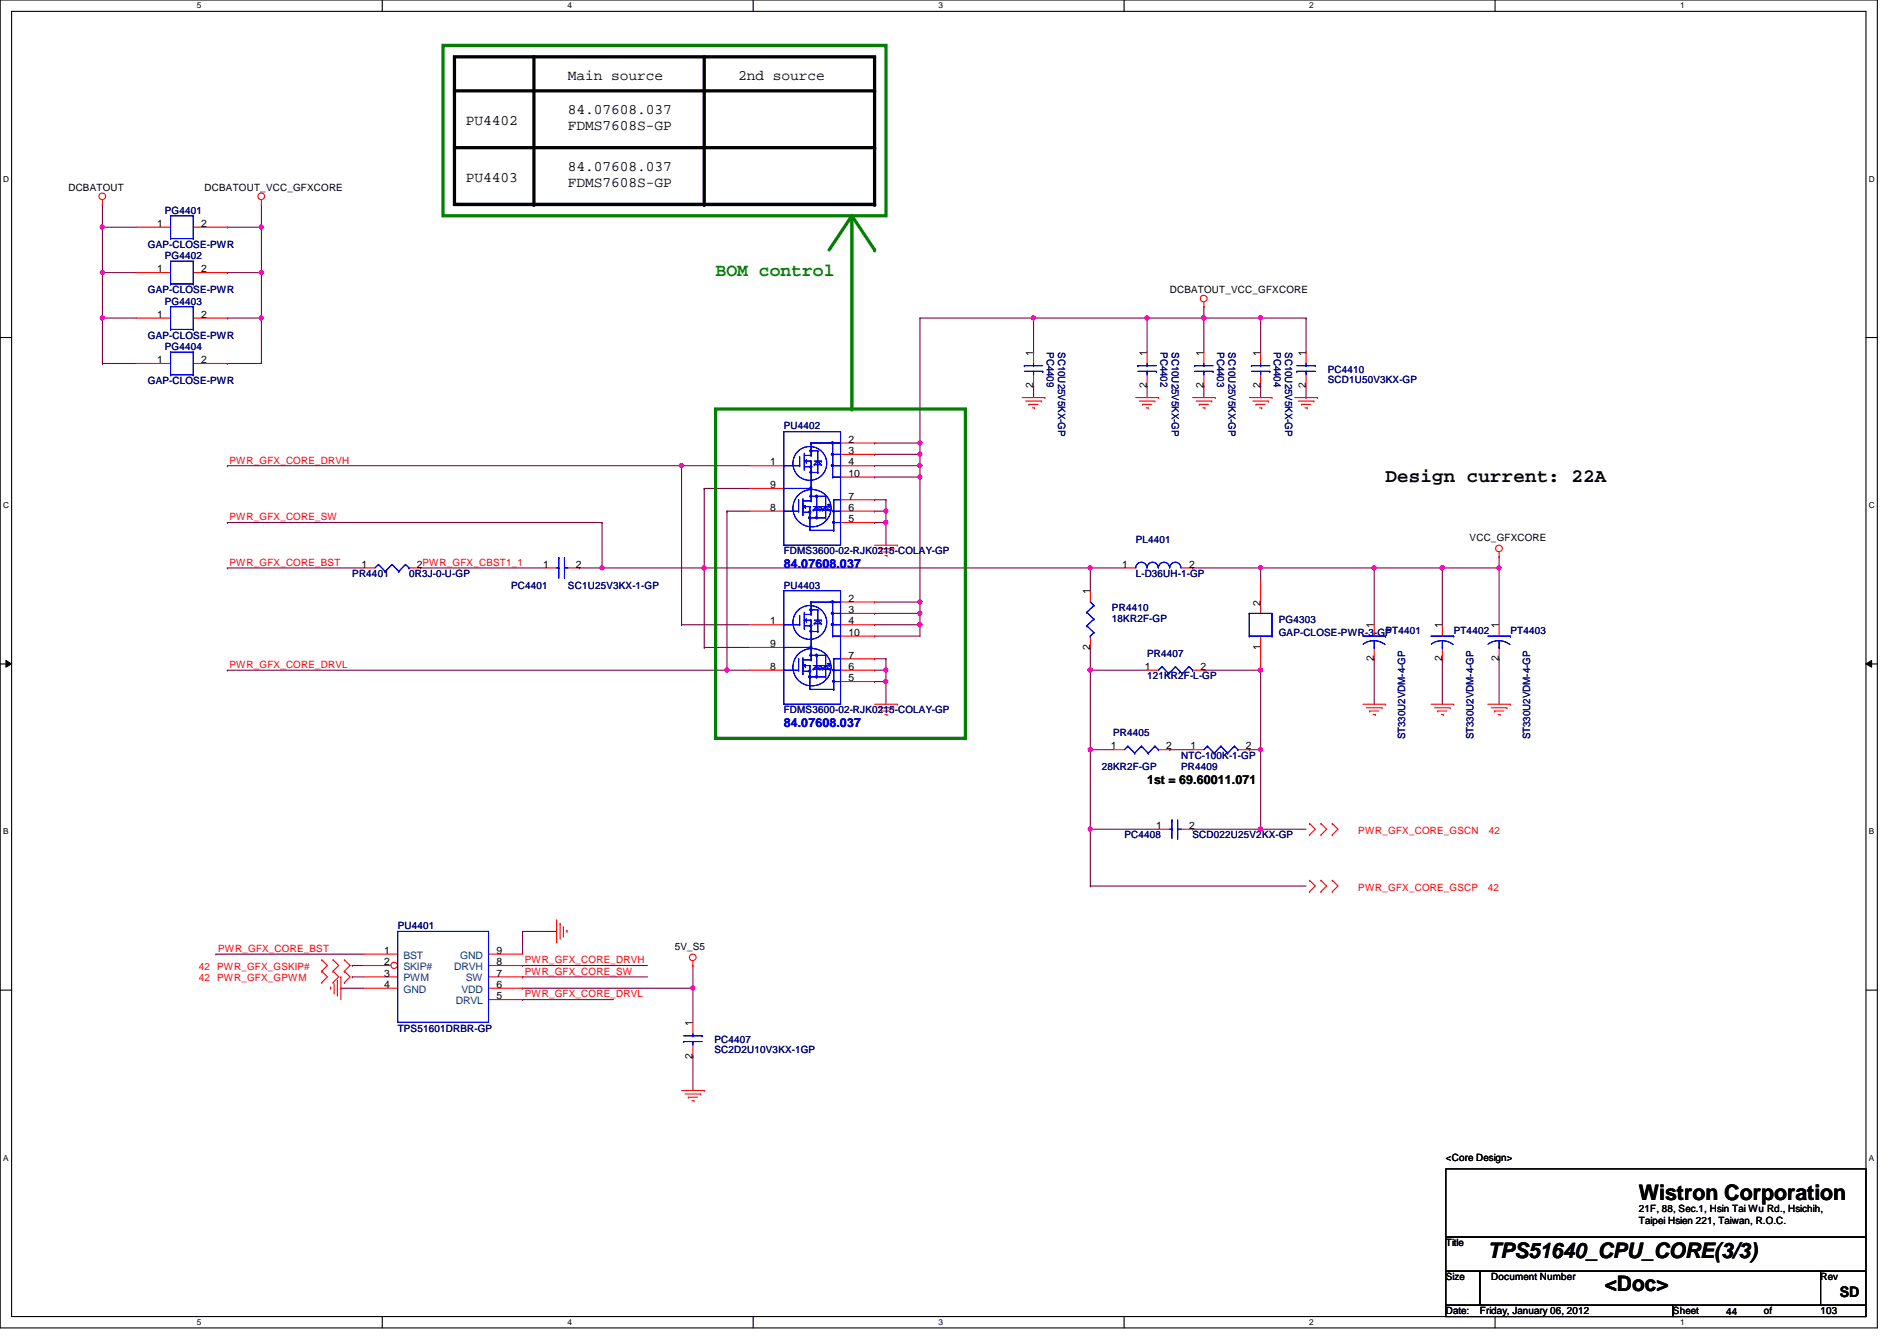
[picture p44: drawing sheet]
<svg xmlns="http://www.w3.org/2000/svg" width="297mm" height="210mm" viewBox="0 0 297 210" stroke-linecap="round" stroke-linejoin="round" font-family="sans-serif">
<defs><g id="words">
<g font-size="3.3">
<text x="256.6" y="187.9">Wistron Corporation</text>
<text x="233" y="196.8">TPS51640_CPU_CORE(3/3)</text>
<text x="251.3" y="202.1">&lt;Doc&gt;</text>
</g>
<text font-size="3" x="217" y="75.4">Design current: 22A</text>
<text font-size="2.8" fill="#008000" x="112.1" y="43.3">BOM control</text>
<g font-size="2.3">
<text x="88.9" y="12.5">Main source</text>
<text x="88.9" y="17.9">84.07608.037</text>
<text x="115.6" y="12.5">2nd source</text>
<text x="72.9" y="19.6">PU4402</text>
<text x="88.9" y="20.4">FDMS7608S-GP</text>
<text x="72.9" y="28.5">PU4403</text>
<text x="88.9" y="26.8">84.07608.037</text>
<text x="88.9" y="29.3">FDMS7608S-GP</text>
<text x="288.1" y="203">SD</text>
</g>
<g font-size="1.9" fill="#00f">
<text x="122.7" y="88.9">84.07608.037</text>
<text x="122.7" y="113.8">84.07608.037</text>
</g>
<text font-size="1.9" x="179.6" y="122.7">1st = 69.60011.071</text>
<g font-size="1.6">
<text x="10.7" y="29.9">DCBATOUT</text>
<text x="32" y="29.9">DCBATOUT_VCC_GFXCORE</text>
<text x="24.6" y="35.5">1</text>
<text x="31.5" y="35.5">2</text>
<text x="24.6" y="42.6">1</text>
<text x="31.5" y="42.6">2</text>
<text x="183.2" y="45.9">DCBATOUT_VCC_GFXCORE</text>
<text x="24.6" y="49.7">1</text>
<text x="31.5" y="49.7">2</text>
<text x="24.6" y="56.9">1</text>
<text x="31.5" y="56.9">2</text>
<text x="161.8" y="55.7" transform="rotate(-90 161.8 55.7)">1</text>
<text x="179.6" y="55.7" transform="rotate(-90 179.6 55.7)">1</text>
<text x="188.5" y="55.7" transform="rotate(-90 188.5 55.7)">1</text>
<text x="197.4" y="55.7" transform="rotate(-90 197.4 55.7)">1</text>
<text x="204.5" y="55.7" transform="rotate(-90 204.5 55.7)">1</text>
<text x="161.8" y="60.8" transform="rotate(-90 161.8 60.8)">2</text>
<text x="179.6" y="60.8" transform="rotate(-90 179.6 60.8)">2</text>
<text x="188.5" y="60.8" transform="rotate(-90 188.5 60.8)">2</text>
<text x="197.4" y="60.8" transform="rotate(-90 197.4 60.8)">2</text>
<text x="204.5" y="60.8" transform="rotate(-90 204.5 60.8)">2</text>
<text x="132.8" y="69.3">2</text>
<text x="132.8" y="71.1">3</text>
<text x="120.6" y="72.9">1</text>
<text x="120.6" y="76.4">9</text>
<text x="132.8" y="72.9">4</text>
<text x="132.8" y="74.6">10</text>
<text x="120.6" y="80">8</text>
<text x="132.8" y="81.7">5</text>
<text x="132.8" y="80">6</text>
<text x="132.8" y="78.2">7</text>
<text x="56.6" y="88.9">1</text>
<text x="65.3" y="88.9">2PWR_GFX_CBST1_1</text>
<text x="85" y="88.9">1</text>
<text x="90.2" y="88.9">2</text>
<text x="175.7" y="88.9">1</text>
<text x="186.2" y="88.9">2</text>
<text x="230.1" y="84.7">VCC_GFXCORE</text>
<text x="132.8" y="94.2">2</text>
<text x="132.8" y="96">3</text>
<text x="170.7" y="93" transform="rotate(-90 170.7 93)">1</text>
<text x="197.4" y="94.8" transform="rotate(-90 197.4 94.8)">2</text>
<text x="120.6" y="97.7">1</text>
<text x="120.6" y="101.3">9</text>
<text x="132.8" y="97.7">4</text>
<text x="132.8" y="99.5">10</text>
<text x="170.7" y="101.7" transform="rotate(-90 170.7 101.7)">2</text>
<text x="197.4" y="101.7" transform="rotate(-90 197.4 101.7)">1</text>
<text x="215.1" y="98.3" transform="rotate(-90 215.1 98.3)">1</text>
<text x="225.8" y="98.3" transform="rotate(-90 225.8 98.3)">1</text>
<text x="234.7" y="98.3" transform="rotate(-90 234.7 98.3)">1</text>
<text x="120.6" y="104.9">8</text>
<text x="132.8" y="106.6">5</text>
<text x="132.8" y="104.9">6</text>
<text x="132.8" y="103.1">7</text>
<text x="179.3" y="104.9">1</text>
<text x="188" y="104.9">2</text>
<text x="215.1" y="103.5" transform="rotate(-90 215.1 103.5)">2</text>
<text x="225.8" y="103.5" transform="rotate(-90 225.8 103.5)">2</text>
<text x="234.7" y="103.5" transform="rotate(-90 234.7 103.5)">2</text>
<text x="173.9" y="117.3">1</text>
<text x="182.6" y="117.3">2</text>
<text x="186.4" y="117.3">1</text>
<text x="195.1" y="117.3">2</text>
<text x="181.1" y="129.8">1</text>
<text x="186.2" y="129.8">2</text>
<text x="60.2" y="149.3">1</text>
<text x="77.7" y="149.3">9</text>
<text x="105.7" y="148.7">5V_S5</text>
<text x="60.2" y="151.1">2</text>
<text x="60.2" y="152.9">3</text>
<text x="60.2" y="154.6">4</text>
<text x="77.7" y="154.6">6</text>
<text x="77.7" y="152.9">7</text>
<text x="77.7" y="151.1">8</text>
<text x="77.7" y="156.4">5</text>
<text x="108.5" y="160.6" transform="rotate(-90 108.5 160.6)">1</text>
<text x="108.5" y="165.7" transform="rotate(-90 108.5 165.7)">2</text>
<text x="226.4" y="181.7">&lt;Core Design&gt;</text>
<text x="256.6" y="189.7">21F, 88, Sec.1, Hsin Tai Wu Rd., Hsichih,</text>
<text x="256.6" y="191.6">Taipei Hsien 221, Taiwan, R.O.C.</text>
<text x="226.4" y="195.1">Title</text>
<text x="226.4" y="200.4">Size</text>
<text x="233.5" y="200.4">Document Number</text>
<text x="285.1" y="200.4">Rev</text>
<text x="226.4" y="205.7">Date:</text>
<text x="231.7" y="205.7">Friday, January 06, 2012</text>
<text x="262" y="205.7">Sheet</text>
<text x="270.3" y="205.9">44</text>
<text x="276.2" y="205.7">of</text>
<text x="285.1" y="205.7">103</text>
</g>
<g font-size="1.6" fill="#000080">
<text x="25.8" y="33.4">PG4401</text>
<text x="23.2" y="38.8">GAP-CLOSE-PWR</text>
<text x="25.8" y="40.6">PG4402</text>
<text x="23.2" y="45.9">GAP-CLOSE-PWR</text>
<text x="25.8" y="47.7">PG4403</text>
<text x="23.2" y="53">GAP-CLOSE-PWR</text>
<text x="25.8" y="54.8">PG4404</text>
<text x="163.9" y="55.1" transform="rotate(90 163.9 55.1)">PC4409</text>
<text x="165.7" y="55.1" transform="rotate(90 165.7 55.1)">SC10U25V5KX-GP</text>
<text x="181.7" y="55.1" transform="rotate(90 181.7 55.1)">PC4402</text>
<text x="183.5" y="55.1" transform="rotate(90 183.5 55.1)">SC10U25V5KX-GP</text>
<text x="190.6" y="55.1" transform="rotate(90 190.6 55.1)">PC4403</text>
<text x="192.4" y="55.1" transform="rotate(90 192.4 55.1)">SC10U25V5KX-GP</text>
<text x="199.5" y="55.1" transform="rotate(90 199.5 55.1)">PC4404</text>
<text x="201.2" y="55.1" transform="rotate(90 201.2 55.1)">SC10U25V5KX-GP</text>
<text x="207.9" y="58.3">PC4410</text>
<text x="207.9" y="59.9">SCD1U50V3KX-GP</text>
<text x="23.2" y="60.1">GAP-CLOSE-PWR</text>
<text x="122.7" y="67.2">PU4402</text>
<text x="122.7" y="86.8">FDMS3600-02-RJK0215-COLAY-GP</text>
<text x="177.8" y="85">PL4401</text>
<text x="55.2" y="90.3">PR4401</text>
<text x="64" y="90.3">0R3J-0-U-GP</text>
<text x="80" y="92.1">PC4401</text>
<text x="88.9" y="92.1">SC1U25V3KX-1-GP</text>
<text x="122.7" y="92.1">PU4403</text>
<text x="174.1" y="95.7">PR4410</text>
<text x="177.8" y="90.3">L-D36UH-1-GP</text>
<text x="174.1" y="97.3">18KR2F-GP</text>
<text x="200.2" y="97.5">PG4303</text>
<text x="200.2" y="99.6">GAP-CLOSE-PWR-3-GP</text>
<text x="217" y="99.2">PT4401</text>
<text x="227.6" y="99.2">PT4402</text>
<text x="236.5" y="99.2">PT4403</text>
<text x="179.6" y="102.8">PR4407</text>
<text x="179.6" y="106.3">121KR2F-L-GP</text>
<text x="122.7" y="111.7">FDMS3600-02-RJK0215-COLAY-GP</text>
<text x="174.3" y="115.2">PR4405</text>
<text x="185" y="118.8">NTC-100K-1-GP</text>
<text x="220" y="115.7" transform="rotate(-90 220 115.7)">ST330U2VDM-4-GP</text>
<text x="230.7" y="115.7" transform="rotate(-90 230.7 115.7)">ST330U2VDM-4-GP</text>
<text x="239.6" y="115.7" transform="rotate(-90 239.6 115.7)">ST330U2VDM-4-GP</text>
<text x="172.5" y="120.6">28KR2F-GP</text>
<text x="185" y="120.6">PR4409</text>
<text x="176.1" y="131.2">PC4408</text>
<text x="186.7" y="131.2">SCD022U25V2KX-GP</text>
<text x="62.3" y="145.5">PU4401</text>
<text x="62.3" y="161.5">TPS51601DRBR-GP</text>
<text x="111.9" y="163.2">PC4407</text>
<text x="111.9" y="164.8">SC2D2U10V3KX-1GP</text>
</g>
<g font-size="1.6" fill="#f00">
<text x="35.9" y="72.6">PWR_GFX_CORE_DRVH</text>
<text x="35.9" y="81.4">PWR_GFX_CORE_SW</text>
<text x="35.9" y="88.6">PWR_GFX_CORE_BST</text>
<text x="35.9" y="104.6">PWR_GFX_CORE_DRVL</text>
<text x="212.7" y="130.5">PWR_GFX_CORE_GSCN</text>
<text x="233.1" y="130.5">42</text>
<text x="212.7" y="139.4">PWR_GFX_CORE_GSCP</text>
<text x="233" y="139.4">42</text>
<text x="34.2" y="149">PWR_GFX_CORE_BST</text>
<text x="31.2" y="151.8">42 PWR_GFX_GSKIP#</text>
<text x="31.2" y="153.6">42 PWR_GFX_GPWM</text>
<text x="82.2" y="152.6">PWR_GFX_CORE_SW</text>
<text x="82.2" y="150.8">PWR_GFX_CORE_DRVH</text>
<text x="82.2" y="156.1">PWR_GFX_CORE_DRVL</text>
</g>
<g font-size="1.6" fill="#004080">
<text x="63.2" y="150.1">BST</text>
<text x="63.2" y="151.8">SKIP#</text>
<text x="63.2" y="153.6">PWM</text>
<text x="63.2" y="155.4">GND</text>
<text x="71.1" y="151.8">DRVH</text>
<text x="72" y="150.1">GND</text>
<text x="72.3" y="155.4">VDD</text>
<text x="72.9" y="153.6">SW</text>
<text x="71.4" y="157.2">DRVL</text>
</g>
<g font-size="1.3">
<text x="30.8" y="1.3">5</text>
<text x="88.9" y="1.3">4</text>
<text x="146.9" y="1.3">3</text>
<text x="205" y="1.3">2</text>
<text x="263.1" y="1.3">1</text>
<text x=".5" y="28.4">D</text>
<text x="292.6" y="28.4">D</text>
<text x=".5" y="79.5">C</text>
<text x="292.6" y="79.5">C</text>
<text x=".5" y="130.6">B</text>
<text x="292.6" y="130.6">B</text>
<text x=".5" y="181.7">A</text>
<text x="292.6" y="181.7">A</text>
<text x="30.8" y="207.4">5</text>
<text x="88.9" y="207.4">4</text>
<text x="146.9" y="207.4">3</text>
<text x="205" y="207.4">2</text>
<text x="263.1" y="207.4">1</text>
</g>
</g></defs>
<path d="M0 0h294v207.9h-294zM1.8 1.8h290.4v204.3h-290.4z" fill="none" stroke="#000" stroke-width=".17"/>
<g fill="#fff">
<path d="M30.8 .2h.7v1.4h-.7z"/>
<path d="M30.8 206.2h.7v1.4h-.7z"/>
</g>
<path d="M59.9 0v1.8M59.9 206.1v1.8" fill="none" stroke="#000" stroke-width=".17"/>
<g fill="#fff">
<path d="M88.9 .2h.6v1.4h-.6z"/>
<path d="M88.9 206.2h.6v1.4h-.6z"/>
</g>
<path d="M117.9 0v1.8M117.9 206.1v1.8" fill="none" stroke="#000" stroke-width=".17"/>
<g fill="#fff">
<path d="M146.9 .2h.7v1.4h-.7z"/>
<path d="M146.9 206.2h.7v1.4h-.7z"/>
</g>
<path d="M176 0v1.8M176 206.1v1.8" fill="none" stroke="#000" stroke-width=".17"/>
<g fill="#fff">
<path d="M205 .2h.7v1.4h-.7z"/>
<path d="M205 206.2h.7v1.4h-.7z"/>
</g>
<path d="M234.1 0v1.8M234.1 206.1v1.8" fill="none" stroke="#000" stroke-width=".17"/>
<g fill="#fff">
<path d="M263.1 .2h.7v1.4h-.7z"/>
<path d="M263.1 206.2h.7v1.4h-.7z"/>
<path d="M.5 27.3h.9v1.4h-.9z"/>
<path d="M292.6 27.3h.9v1.4h-.9z"/>
<path d="M.5 78.4h.9v1.4h-.9z"/>
<path d="M292.6 78.4h.9v1.4h-.9z"/>
</g>
<path d="M0 52.8h1.8M292.2 52.8h1.8" fill="none" stroke="#000" stroke-width=".17"/>
<g fill="#fff">
<path d="M.5 129.5h.8v1.4h-.8z"/>
<path d="M292.6 129.5h.9v1.4h-.9z"/>
</g>
<path d="M0 103.9h1.8M292.2 103.9h1.8" fill="none" stroke="#000" stroke-width=".17"/>
<path d="M.9 103.4l.9 .5-.9 .5zM292.2 103.9l.9-.5v1z" fill="#000"/>
<path d="M.9 103.4l.9 .5-.9 .5zM292.2 103.9l.9-.5v1z" fill="none" stroke="#000" stroke-width=".16"/>
<g fill="#fff">
<path d="M.5 180.5h.8v1.4h-.8z"/>
<path d="M292.6 180.5h.9v1.4h-.9z"/>
</g>
<path d="M0 155h1.8M292.2 155h1.8" fill="none" stroke="#000" stroke-width=".17"/>
<path d="M215.2 88.9h.1M215.2 88.9h10.6M234.7 88.9h.1M234.7 87.1h.1M234.7 87.1v10.7M234.7 103.1h.1M234.7 103.1v7.1" fill="none" stroke="#800040" stroke-width=".17"/>
<circle cx="215.2" cy="88.9" r=".32" fill="#f0f"/>
<circle cx="215.2" cy="88.9" r=".32" fill="none" stroke="#f0f" stroke-width=".17"/>
<path d="M197.4 88.9h.1M197.4 88.9h17.8M170.7 138.7h.1M170.7 138.7h33.8" fill="none" stroke="#800040" stroke-width=".17"/>
<circle cx="197.4" cy="88.9" r=".32" fill="#f0f"/>
<circle cx="197.4" cy="88.9" r=".32" fill="none" stroke="#f0f" stroke-width=".17"/>
<path d="M215.2 88.9h.1M215.2 88.9v8.9M225.8 88.9h.1M225.8 88.9v8.9M225.8 103.1h.1M225.8 103.1v7.1" fill="none" stroke="#800040" stroke-width=".17"/>
<circle cx="225.8" cy="88.9" r=".32" fill="#f0f"/>
<circle cx="225.8" cy="88.9" r=".32" fill="none" stroke="#f0f" stroke-width=".17"/>
<path d="M170.7 88.9h.1M170.7 88.9h5.4M170.7 117.3h.1M170.7 117.3v12.5" fill="none" stroke="#800040" stroke-width=".17"/>
<circle cx="170.7" cy="129.8" r=".32" fill="#f0f"/>
<circle cx="170.7" cy="129.8" r=".32" fill="none" stroke="#f0f" stroke-width=".17"/>
<circle cx="170.7" cy="117.3" r=".32" fill="#f0f"/>
<circle cx="170.7" cy="117.3" r=".32" fill="none" stroke="#f0f" stroke-width=".17"/>
<path d="M186.7 129.8h.1M186.7 129.8h10.7" fill="none" stroke="#800040" stroke-width=".17"/>
<circle cx="197.4" cy="129.8" r=".32" fill="#f0f"/>
<circle cx="197.4" cy="129.8" r=".32" fill="none" stroke="#f0f" stroke-width=".17"/>
<path d="M170.7 104.9h.1M170.7 104.9h8.9M188.5 104.9h.1M188.5 104.9h8.9" fill="none" stroke="#800040" stroke-width=".17"/>
<circle cx="170.7" cy="104.9" r=".32" fill="#f0f"/>
<circle cx="170.7" cy="104.9" r=".32" fill="none" stroke="#f0f" stroke-width=".17"/>
<path d="M170.7 104.9h.1M170.7 104.9v12.4" fill="none" stroke="#800040" stroke-width=".17"/>
<circle cx="170.7" cy="104.9" r=".32" fill="#f0f"/>
<circle cx="170.7" cy="104.9" r=".32" fill="none" stroke="#f0f" stroke-width=".17"/>
<path d="M197.4 104.9h.1M197.4 104.9v12.4M197.4 129.8h.1M197.4 129.8h7.1" fill="none" stroke="#800040" stroke-width=".17"/>
<circle cx="197.4" cy="104.9" r=".32" fill="#f0f"/>
<circle cx="197.4" cy="104.9" r=".32" fill="none" stroke="#f0f" stroke-width=".17"/>
<path d="M170.7 117.3h.1M170.7 101.3h.1M170.7 117.3h3.6M170.7 101.3v3.6M197.4 117.3h.1M197.4 117.3v12.5" fill="none" stroke="#800040" stroke-width=".17"/>
<circle cx="197.4" cy="117.3" r=".32" fill="#f0f"/>
<circle cx="197.4" cy="117.3" r=".32" fill="none" stroke="#f0f" stroke-width=".17"/>
<path d="M170.7 88.9h.1M170.7 88.9v3.6M225.8 88.9h.1M225.8 88.9h8.9M170.7 129.8h.1M170.7 129.8h10.7" fill="none" stroke="#800040" stroke-width=".17"/>
<circle cx="234.7" cy="88.9" r=".32" fill="#f0f"/>
<circle cx="234.7" cy="88.9" r=".32" fill="none" stroke="#f0f" stroke-width=".17"/>
<circle cx="225.8" cy="88.9" r=".32" fill="#f0f"/>
<circle cx="225.8" cy="88.9" r=".32" fill="none" stroke="#f0f" stroke-width=".17"/>
<path d="M144.1 49.8v19.5M136.9 69.3h.1M136.9 69.3h7.2M144.1 69.3h.1M136.9 96h.1M136.9 96h7.2M183.2 117.3h.1M183.2 117.3h3.5M170.7 129.8h.1M170.7 129.8v8.9" fill="none" stroke="#800040" stroke-width=".17"/>
<circle cx="144" cy="96" r=".32" fill="#f0f"/>
<circle cx="144" cy="96" r=".32" fill="none" stroke="#f0f" stroke-width=".17"/>
<path d="M136.9 71.1h.1M138.7 78.2h.1M138.7 78.2v1.8M144.1 69.3h.1M144.1 69.3v1.8h-7.2M136.9 104.9h.1M136.9 104.9h1.8" fill="none" stroke="#800040" stroke-width=".17"/>
<circle cx="144" cy="69.3" r=".32" fill="#f0f"/>
<circle cx="144" cy="69.3" r=".32" fill="none" stroke="#f0f" stroke-width=".17"/>
<path d="M136.9 106.7h.1M136.9 106.7h1.8M138.7 106.7h.1M138.7 106.7v3.5" fill="none" stroke="#800040" stroke-width=".17"/>
<circle cx="138.7" cy="106.7" r=".32" fill="#f0f"/>
<circle cx="138.7" cy="106.7" r=".32" fill="none" stroke="#f0f" stroke-width=".17"/>
<path d="M136.9 97.8h.1M136.9 97.8h7.2" fill="none" stroke="#800040" stroke-width=".17"/>
<circle cx="144" cy="97.8" r=".32" fill="#f0f"/>
<circle cx="144" cy="97.8" r=".32" fill="none" stroke="#f0f" stroke-width=".17"/>
<path d="M144.1 74.7v19.5M136.9 94.2h.1M136.9 94.2h7.2M144.1 94.2h.1M138.7 103.1h.1M138.7 103.1v1.8" fill="none" stroke="#800040" stroke-width=".17"/>
<circle cx="144" cy="74.6" r=".32" fill="#f0f"/>
<circle cx="144" cy="74.6" r=".32" fill="none" stroke="#f0f" stroke-width=".17"/>
<circle cx="144" cy="94.2" r=".32" fill="#f0f"/>
<circle cx="144" cy="94.2" r=".32" fill="none" stroke="#f0f" stroke-width=".17"/>
<path d="M136.9 72.9h.1M144.1 71.1h.1M144.1 71.1v1.8h-7.2" fill="none" stroke="#800040" stroke-width=".17"/>
<circle cx="144" cy="71.1" r=".32" fill="#f0f"/>
<circle cx="144" cy="71.1" r=".32" fill="none" stroke="#f0f" stroke-width=".17"/>
<path d="M136.9 74.7h.1M144.1 72.9h.1M144.1 72.9v1.8h-7.2M136.9 99.6h.1M144.1 97.8h.1M144.1 97.8v1.8h-7.2M136.9 103.1h.1M136.9 103.1h1.8" fill="none" stroke="#800040" stroke-width=".17"/>
<circle cx="144" cy="72.9" r=".32" fill="#f0f"/>
<circle cx="144" cy="72.9" r=".32" fill="none" stroke="#f0f" stroke-width=".17"/>
<path d="M136.9 80h.1M136.9 80h1.8M138.7 81.8h.1M138.7 81.8v3.5" fill="none" stroke="#800040" stroke-width=".17"/>
<circle cx="138.7" cy="81.8" r=".32" fill="#f0f"/>
<circle cx="138.7" cy="81.8" r=".32" fill="none" stroke="#f0f" stroke-width=".17"/>
<path d="M136.9 78.2h.1M136.9 78.2h1.8M136.9 81.8h.1M138.7 80h.1M138.7 80v1.8h-1.8M144.1 96h.1M144.1 94.2h.1M144.1 94.2v3.6" fill="none" stroke="#800040" stroke-width=".17"/>
<circle cx="138.7" cy="80" r=".32" fill="#f0f"/>
<circle cx="138.7" cy="80" r=".32" fill="none" stroke="#f0f" stroke-width=".17"/>
<path d="M138.7 104.9h.1M138.7 104.9v1.8" fill="none" stroke="#800040" stroke-width=".17"/>
<circle cx="138.7" cy="104.9" r=".32" fill="#f0f"/>
<circle cx="138.7" cy="104.9" r=".32" fill="none" stroke="#f0f" stroke-width=".17"/>
<path d="M161.8 49.8h.1M161.8 49.8v5.3M161.8 49.8h17.8M161.8 60.5h.1M161.8 60.5v1.7" fill="none" stroke="#800040" stroke-width=".17"/>
<circle cx="161.8" cy="49.8" r=".32" fill="#f0f"/>
<circle cx="161.8" cy="49.8" r=".32" fill="none" stroke="#f0f" stroke-width=".17"/>
<path d="M179.6 49.8h.1M179.6 49.8h8.9M197.4 60.5h.1M197.4 60.5v1.7" fill="none" stroke="#800040" stroke-width=".17"/>
<circle cx="188.5" cy="49.8" r=".32" fill="#f0f"/>
<circle cx="188.5" cy="49.8" r=".32" fill="none" stroke="#f0f" stroke-width=".17"/>
<circle cx="179.6" cy="49.8" r=".32" fill="#f0f"/>
<circle cx="179.6" cy="49.8" r=".32" fill="none" stroke="#f0f" stroke-width=".17"/>
<path d="M197.4 49.8h.1M197.4 49.8v5.3" fill="none" stroke="#800040" stroke-width=".17"/>
<circle cx="197.4" cy="49.8" r=".32" fill="#f0f"/>
<circle cx="197.4" cy="49.8" r=".32" fill="none" stroke="#f0f" stroke-width=".17"/>
<path d="M179.6 49.8h.1M179.6 49.8v5.3M188.5 49.8h.1M188.5 49.8h8.9M188.5 49.8v5.3M179.6 60.5h.1M179.6 60.5v1.7M188.5 60.5h.1M188.5 60.5v1.7" fill="none" stroke="#800040" stroke-width=".17"/>
<circle cx="188.5" cy="49.8" r=".32" fill="#f0f"/>
<circle cx="188.5" cy="49.8" r=".32" fill="none" stroke="#f0f" stroke-width=".17"/>
<g fill="none" stroke="#800040" stroke-width=".17">
<path d="M144.1 49.8h.1M144.1 49.8h17.7M188.5 48h.1M188.5 48v1.8M106.7 72.9h.1M106.7 72.9h10.7M106.7 72.9v24.9M110.3 76.5h.1M110.3 76.5h7.1M106.7 97.8h.1M106.7 97.8h10.7M110.3 88.9h.1"/>
<path d="M110.3 88.9v12.4M113.8 80h.1M113.8 80h3.6M113.8 80v24.9M110.3 101.3h.1M110.3 101.3h7.1"/>
</g>
<circle cx="113.8" cy="104.9" r=".32" fill="#f0f"/>
<circle cx="113.8" cy="104.9" r=".32" fill="none" stroke="#f0f" stroke-width=".17"/>
<path d="M94.3 88.9h.1M94.3 88.9h16M35.6 104.9h.1M35.6 104.9h78.2" fill="none" stroke="#800040" stroke-width=".17"/>
<circle cx="94.2" cy="88.9" r=".32" fill="#f0f"/>
<circle cx="94.2" cy="88.9" r=".32" fill="none" stroke="#f0f" stroke-width=".17"/>
<path d="M35.6 72.9h.1M35.6 72.9h71.1M35.6 88.9h.1M35.6 81.8h.1M35.6 88.9h21.3M35.6 81.8h58.7M94.3 81.8h.1M94.3 81.8v7.1" fill="none" stroke="#800040" stroke-width=".17"/>
<circle cx="106.7" cy="72.9" r=".32" fill="#f0f"/>
<circle cx="106.7" cy="72.9" r=".32" fill="none" stroke="#f0f" stroke-width=".17"/>
<path d="M65.8 88.9h.1M65.8 88.9h19.6M110.3 88.9h.1M110.3 88.9h60.4" fill="none" stroke="#800040" stroke-width=".17"/>
<circle cx="170.7" cy="88.9" r=".32" fill="#f0f"/>
<circle cx="170.7" cy="88.9" r=".32" fill="none" stroke="#f0f" stroke-width=".17"/>
<circle cx="110.3" cy="88.9" r=".32" fill="#f0f"/>
<circle cx="110.3" cy="88.9" r=".32" fill="none" stroke="#f0f" stroke-width=".17"/>
<g fill="none" stroke="#800040" stroke-width=".17">
<path d="M110.3 76.5h.1M110.3 76.5v12.4M90.7 88.9h.1M90.7 88.9h3.6M113.8 104.9h.1M113.8 104.9h3.6M195.6 117.3h.1M195.6 117.3h1.8M215.2 103.1h.1M215.2 103.1v7.1M33.8 149.4h.1M33.8 149.4h23.1"/>
<path d="M55.2 151.1h.1M55.2 152.9h.1M55.2 151.1h1.7M55.2 152.9h1.7M81.8 156.5h.1M81.8 145.8h.1M81.8 154.7h.1M81.8 156.5h14.3M81.8 145.8v3.6M81.8 145.8h5.4M81.8 154.7h26.7M108.5 154.7h.1"/>
<path d="M108.5 154.7v5.3M108.5 165.4h.1M108.5 165.4v5.3"/>
</g>
<circle cx="108.5" cy="154.7" r=".32" fill="#f0f"/>
<circle cx="108.5" cy="154.7" r=".32" fill="none" stroke="#f0f" stroke-width=".17"/>
<g fill="none" stroke="#800040" stroke-width=".17">
<path d="M16 49.8h.1M16 49.8v7.1M186.7 88.9h.1M186.7 88.9h10.7M197.4 88.9h.1M197.4 88.9v1.8M53.4 154.7h.1M53.4 154.7h3.5M81.8 152.9h.1M81.8 151.1h.1M81.8 152.9h19.6M81.8 151.1h19.6"/>
<path d="M108.5 151.1h.1M108.5 151.1v3.6"/>
</g>
<circle cx="16" cy="49.8" r=".32" fill="#f0f"/>
<circle cx="16" cy="49.8" r=".32" fill="none" stroke="#f0f" stroke-width=".17"/>
<path d="M16 35.6h.1M16 32h.1M16 35.6h5.4M16 32v10.7M16 56.9h.1M16 42.7h.1M16 56.9h5.4M16 42.7h5.4" fill="none" stroke="#800040" stroke-width=".17"/>
<circle cx="16" cy="35.5" r=".32" fill="#f0f"/>
<circle cx="16" cy="35.5" r=".32" fill="none" stroke="#f0f" stroke-width=".17"/>
<path d="M16 49.8h.1M16 42.7h.1M16 49.8h5.4M16 42.7v7.1" fill="none" stroke="#800040" stroke-width=".17"/>
<circle cx="16" cy="42.6" r=".32" fill="#f0f"/>
<circle cx="16" cy="42.6" r=".32" fill="none" stroke="#f0f" stroke-width=".17"/>
<path d="M35.6 56.9h.1M40.9 49.8h.1M40.9 49.8v7.1h-5.3" fill="none" stroke="#800040" stroke-width=".17"/>
<circle cx="40.9" cy="49.8" r=".32" fill="#f0f"/>
<circle cx="40.9" cy="49.8" r=".32" fill="none" stroke="#f0f" stroke-width=".17"/>
<path d="M35.6 35.6h.1M35.6 35.6h5.3M40.9 32h.1M40.9 35.6h.1M40.9 32v10.7h-5.3M35.6 42.7h.1" fill="none" stroke="#800040" stroke-width=".17"/>
<circle cx="40.9" cy="35.5" r=".32" fill="#f0f"/>
<circle cx="40.9" cy="35.5" r=".32" fill="none" stroke="#f0f" stroke-width=".17"/>
<path d="M35.6 49.8h.1M40.9 42.7h.1M40.9 42.7v7.1h-5.3" fill="none" stroke="#800040" stroke-width=".17"/>
<circle cx="40.9" cy="42.6" r=".32" fill="#f0f"/>
<circle cx="40.9" cy="42.6" r=".32" fill="none" stroke="#f0f" stroke-width=".17"/>
<path d="M197.4 49.8h7.1M204.5 49.8h.1M204.5 55.1h.1M204.5 49.8v5.3M204.5 62.2h.1M204.5 60.5v1.7" fill="none" stroke="#800040" stroke-width=".17"/>
<g fill="none" stroke="#f00" stroke-width=".17">
<path d="M16 32h.1M16 31.3v.7M40.9 32h.1M40.9 31.3v.7M188.5 48h.1M188.5 47.3v.7M160.1 62.2h3.5M160.6 62.8h2.5M161.1 63.3h.1M161.1 63.3h1.5M161.7 63.8h.3M162 63.8h.1"/>
<path d="M163.1 62.8h.1M163.6 62.2h.1M177.8 62.2h3.6M178.4 62.8h2.4M178.9 63.3h.1M178.9 63.3h1.4M179.4 63.8h.4M179.8 63.8h.1M180.8 62.8h.1M181.4 62.2h.1M186.7 62.2h3.6M187.3 62.8h2.4"/>
<path d="M187.8 63.3h.1M187.8 63.3h1.4M188.3 63.8h.4M188.7 63.8h.1M189.7 62.8h.1M190.3 62.2h.1M195.6 62.2h3.6M196.2 62.8h2.4M196.7 63.3h.1M196.7 63.3h1.4M197.2 63.8h.4M197.6 63.8h.1"/>
<path d="M198.6 62.8h.1M199.2 62.2h.1M202.7 62.2h3.6M203.3 62.8h2.4M203.8 63.3h.1M203.8 63.3h1.4M204.3 63.8h.4M204.7 63.8h.1M205.7 62.8h.1M206.3 62.2h.1M136.9 85.3h3.6M137.5 85.9h2.5"/>
<path d="M138 86.4h.1M138 86.4h1.4M138.6 87h.3M138.9 87h.1M140 85.9h.1M140.5 85.3h.1M234.7 87.1h.1M234.7 86.4v.7M136.9 110.2h3.6M137.5 110.8h2.5M138 111.3h.1M138 111.3h1.4"/>
<path d="M138.6 111.8h.3M138.9 111.8h.1M140 110.8h.1M140.5 110.2h.1M213.4 110.2h3.6M213.9 110.8h2.5M214.5 111.3h.1M214.5 111.3h1.4M215 111.8h.3M215.3 111.8h.1M216.4 110.8h.1M217 110.2h.1"/>
<path d="M224.1 110.2h3.5M224.6 110.8h2.5M225.1 111.3h.1M225.1 111.3h1.5M225.7 111.8h.3M226 111.8h.1M227.1 110.8h.1M227.6 110.2h.1M233 110.2h3.5M233.5 110.8h2.5M234 111.3h.1M234 111.3h1.5"/>
<path d="M234.6 111.8h.3M234.9 111.8h.1M236 110.8h.1M236.5 110.2h.1M205.1 139.6h.1M205.1 137.8h.1M205.1 130.7h.1M205.1 128.9h.1M205.1 137.8l.8 .9-.8 .9M205.1 128.9l.8 .9-.8 .9M206.8 137.8h.1M206.8 139.6h.1"/>
<path d="M206.8 128.9h.1M206.8 130.7h.1M206.8 137.8l.9 .9-.9 .9M206.8 128.9l.9 .9-.9 .9M208.6 139.6h.1M208.6 137.8h.1M208.6 130.7h.1M208.6 128.9h.1M208.6 137.8l.9 .9-.9 .9M208.6 128.9l.9 .9-.9 .9M50.4 152h.1M50.4 150.2h.1"/>
<path d="M50.4 153.8h.1M50.4 152l.9 .9-.9 .9M50.4 150.2l.9 .9-.9 .9M51.8 154.5h.1M51.8 154.5v.4M52.2 150.2h.1M52.2 152h.1M52.2 153.8h.1M52.2 150.2l.8 .9-.8 .9M52.2 152l.8 .9-.8 .9M52.3 155.4h.1M52.3 154v1.4"/>
<path d="M52.8 153.5h.1M52.8 153.5v2.4M53.4 152.9h.1M53.4 152.9v3.6M53.9 152h.1M53.9 150.2h.1M53.9 153.8h.1M53.9 152l.9 .9-.9 .9M53.9 150.2l.9 .9-.9 .9M87.2 144h.1M87.2 144v3.6M87.7 144.6h.1"/>
<path d="M87.7 144.6v2.4M88.2 146.5h.1M88.2 145.1v1.4M88.8 145.6h.1M88.8 145.6v.4M108.5 151.1h.1M108.5 150.4v.7M106.7 170.7h3.6M107.3 171.2h2.4M107.8 171.7h.1M107.8 171.7h1.4M108.3 172.3h.4"/>
<path d="M108.7 172.3h.1M109.7 171.2h.1M110.3 170.7h.1"/>
<circle cx="16" cy="30.7" r=".52"/>
<circle cx="40.9" cy="30.7" r=".52"/>
<circle cx="188.5" cy="46.7" r=".52"/>
<circle cx="234.7" cy="85.8" r=".52"/>
<circle cx="108.5" cy="149.9" r=".52"/>
</g>
<path d="M226.4 183h65.8v10.6h-65.8zM226.4 193.6h65.8v5.4h-65.8zM226.4 199h5.3v5.3h-5.3zM231.7 199h53.4v5.3h-53.4zM285.1 199h7.1v5.3h-7.1zM226.4 204.3h35.6v1.8h-35.6zM262 204.3h30.2v1.8h-30.2z" fill="none" stroke="#000" stroke-width=".17"/>
<path d="M69.4 7.1h69.3v26.7h-69.3zM133.4 33.8l-3.6 5.3" fill="none" stroke="#008000" stroke-width=".51"/>
<circle cx="133.4" cy="33.8" r=".25" fill="#008000"/>
<path d="M133.4 33.8l3.5 5.3" fill="none" stroke="#008000" stroke-width=".51"/>
<circle cx="136.9" cy="39.1" r=".25" fill="#008000"/>
<path d="M71.2 8.9h65.7v23.1h-65.7zM71.2 14.2h65.7M83.6 8.9v23.1M110.3 8.9v23.1M71.2 23.1h65.7M71.2 32h65.7" fill="none" stroke="#000" stroke-width=".51"/>
<g fill="#000">
<circle cx="136.9" cy="14.2" r=".25"/>
<circle cx="83.6" cy="32" r=".25"/>
<circle cx="110.3" cy="32" r=".25"/>
<circle cx="136.9" cy="23.1" r=".25"/>
<circle cx="136.9" cy="32" r=".25"/>
</g>
<path d="M133.4 33.8v30.2M112.1 64h39.1v51.6h-39.1z" fill="none" stroke="#008000" stroke-width=".51"/>
<circle cx="133.4" cy="64" r=".25" fill="#008000"/>
<g fill="none" stroke="#f00" stroke-width=".17">
<path d="M21.4 35.6h5.3M30.3 35.6h5.3M179.6 55.1v1.8M179.6 58.7v1.8M117.4 97.8h5.3M131.6 97.8h5.3M131.6 94.2h5.3M131.6 96h5.3M131.6 99.6h5.3M225.8 97.8v1.8M117.4 104.9h5.3M117.4 101.3h5.3"/>
<path d="M131.6 106.7h5.3M131.6 104.9h5.3M131.6 103.1h5.3M225.8 101.3v1.8"/>
</g>
<g fill="none" stroke="#00f" stroke-width=".17">
<path d="M26.7 33.8h.1M26.7 37.3h.1M26.7 33.8v3.5M26.7 33.8h3.6M26.7 37.3h3.6M30.3 33.8h.1M30.3 37.3h.1M30.3 33.8v3.5M178.2 57.2h.1M178.2 57.2h2.9M178.2 58.1h2.9M179.6 57.2h.1"/>
<path d="M179.6 58.1h.1M179.6 56.9v.3M179.6 58.1v.6M181.1 58.1h.1M127.5 97.6h1.1M128.6 97.6h.1M224.1 99.6h3.5M227.6 99.6h.1M225.8 101.3h.1M225.8 100.3l.8 .1 .9 .5M225.8 100.3l-1.1 .2-.6 .3M225.8 100.3v1"/>
</g>
<path d="M126.9 95.3h.2v.3h-.2z" fill-rule="evenodd" fill="#00f"/>
<g fill="none" stroke="#00f" stroke-width=".17">
<path d="M125.2 97.8h.1M125.2 96.4v1.4M125.9 98.3h.1M125.9 97.5h.1M125.9 96.6h.1M125.9 95.8v.8M125.9 96.7v.8M125.9 97.6v.7M125.9 98h1.1M125.9 96.2h1.1M126.3 96.9h.1M126.3 96.9l-.4 .2h1.1"/>
<path d="M126.9 95.3h.2v.3h-.2zM127 98h.1M127 96.2h.1M127 97.1h.1M127 95.5h.1M127 94.2h.1M127 98.8h1.1M127 95.5h1.1M127 94.2v2M127.5 97.6h.1M128.1 95.5h.1M128.1 97.1h.1"/>
<path d="M128.1 98.8h.1M128.1 95.5v3.3M128.1 97.1l.5 .5M128.1 97.1l-.6 .5"/>
</g>
<path d="M126.9 98.7h.2v.2h-.2z" fill-rule="evenodd" fill="#00f"/>
<path d="M126.9 98.7h.2v.2h-.2zM127.5 97.1h1.1M128.6 97.1h.1" fill="none" stroke="#00f" stroke-width=".17"/>
<path d="M126.9 97.8h.2v.2h-.2z" fill-rule="evenodd" fill="#00f"/>
<path d="M122.7 97.8h.1M122.7 97.8h2.5M125.9 97.1l.4 .1M126.3 97.2h.1M126.9 97.8h.2v.2h-.2zM127 94.2h.1M127 94.2v.2M125.7 105.5h.1M125.7 104.7v.8M128.8 104.7h1M129.8 104.7h.1" fill="none" stroke="#00f" stroke-width=".17"/>
<path d="M127.7 102.4h.3v.3h-.3z" fill-rule="evenodd" fill="#00f"/>
<path d="M125.7 104.6h.1M125.7 103.3h1.3M125.7 103.8v.8M127 103.3h.1M127.3 104.7h1.1M127.7 102.4h.3v.3h-.3zM128.4 104.7h.1M129.3 102.6h.1M129.3 102.6v3.4M129.7 103.8h.1" fill="none" stroke="#00f" stroke-width=".17"/>
<path d="M126.7 104.9h.2v.2h-.2z" fill-rule="evenodd" fill="#00f"/>
<path d="M126.7 104.9h.2v.2h-.2zM127 102.6h.1M127 102.6h2.3M127.9 104.2h.1M127.9 104.2l.5 .5" fill="none" stroke="#00f" stroke-width=".17"/>
<path d="M127.7 105.8h.3v.2h-.3z" fill-rule="evenodd" fill="#00f"/>
<g fill="none" stroke="#00f" stroke-width=".17">
<path d="M125 104.9h.1M125 103.5v1.4M125.7 103.7h.1M125.7 105.1h1.1M125.7 103v.7M126.1 104h.1M126.1 104l-.4 .2h1.1M126.8 104.2h.1M126.8 105.1h.1M126.8 104.2v3.7M127.3 104.7h.1M127.3 104.2h1.1"/>
<path d="M127.7 105.8h.3v.2h-.3zM127.9 102.6h.1M127.9 104.2l-.6 .5M127.9 102.6v3.4h1.4M128.4 104.2h.1M128.6 104.2h1.2M129.3 104.2h.1M129.3 106h.1M129.3 104.2l.5 .5M129.8 103.8h.1M129.8 104.2h.1M129.8 103.8v.4"/>
</g>
<path d="M126.7 105.8h.2v.2h-.2z" fill-rule="evenodd" fill="#00f"/>
<path d="M127 97.1h.1M127 97.1v6.2M125.7 104.2l.4 .2M126.1 104.4h.1M126.7 105.8h.2v.2h-.2zM126.8 106h1.1M127.9 106h.1" fill="none" stroke="#00f" stroke-width=".17"/>
<path d="M126.9 102.4h.2v.3h-.2z" fill-rule="evenodd" fill="#00f"/>
<path d="M122.7 101.3h.1M122.7 104.9h.1M122.7 101.3h4.3M122.7 104.9h2.3M125 103.1h.1M125 103.1v.4M126.9 102.4h.2v.3h-.2z" fill="none" stroke="#00f" stroke-width=".17"/>
<path d="M126.9 101.2h.2v.2h-.2z" fill-rule="evenodd" fill="#00f"/>
<path d="M127 94.2h4.6M130.4 97.8h.1M130.4 94.2v3.6M131.6 94.2h.1M126.9 101.2h.2v.2h-.2z" fill="none" stroke="#00f" stroke-width=".17"/>
<path d="M130.2 94.1h.3v.2h-.3z" fill-rule="evenodd" fill="#00f"/>
<path d="M130.2 94.1h.3v.2h-.3z" fill="none" stroke="#00f" stroke-width=".17"/>
<path d="M130.2 95.9h.3v.2h-.3z" fill-rule="evenodd" fill="#00f"/>
<g fill="none" stroke="#00f" stroke-width=".17">
<path d="M130.2 95.9h.3v.2h-.3zM130.4 96h1.2M130.4 97.8h1.2M131.6 96h.1M131.6 97.8h.1M126.8 107.9h3.8M130.6 107.9h.1M130.6 103.1h.1M130.6 104.9h.1M130.6 106.7h.1M130.6 103.1v4.8M130.6 103.1h1"/>
<path d="M130.6 104.9h1M130.6 106.7h1M131.6 103.1h.1"/>
</g>
<path d="M130.4 106.5h.2v.3h-.2z" fill-rule="evenodd" fill="#00f"/>
<path d="M130.4 106.5h.2v.3h-.2z" fill="none" stroke="#00f" stroke-width=".17"/>
<path d="M130.4 104.8h.2v.2h-.2z" fill-rule="evenodd" fill="#00f"/>
<g fill="none" stroke="#00f" stroke-width=".17">
<path d="M122.7 92.5h8.9v17.7h-8.9zM130.4 99.6h1.2M131.6 99.6h.1M128.6 104.2h.1M128.6 104.6h.1M128.6 104.2v.4M128.6 104.6h.2M128.8 104.7h.1M129.3 104.2l-.5 .5M130.4 104.8h.2v.2h-.2z"/>
<circle cx="126.8" cy="97.4" r="2.65"/>
<circle cx="127.2" cy="104.4" r="2.96"/>
</g>
<path d="M130.2 97.7h.3v.2h-.3z" fill-rule="evenodd" fill="#00f"/>
<path d="M127.5 97.6h1.1M128.6 97.6h.1M130.2 97.7h.3v.2h-.3zM130.4 99.6h.1M130.4 96v3.6" fill="none" stroke="#00f" stroke-width=".17"/>
<path d="M126.9 95.3h.2v.3h-.2z" fill-rule="evenodd" fill="#00f"/>
<g fill="none" stroke="#00f" stroke-width=".17">
<path d="M125.2 97.8h.1M125.2 96.4v1.4M125.9 98.3h.1M125.9 97.5h.1M125.9 96.6h.1M125.9 95.8v.8M125.9 96.7v.8M125.9 97.6v.7M125.9 98h1.1M125.9 96.2h1.1M126.3 96.9h.1M126.3 96.9l-.4 .2h1.1"/>
<path d="M126.9 95.3h.2v.3h-.2zM127 98h.1M127 96.2h.1M127 97.1h.1M127 95.5h.1M127 94.2h.1M127 98.8h1.1M127 95.5h1.1M127 94.2v2M127.5 97.6h.1M128.1 95.5h.1M128.1 97.1h.1"/>
<path d="M128.1 98.8h.1M128.1 95.5v3.3M128.1 97.1l.5 .5M128.1 97.1l-.6 .5"/>
</g>
<path d="M126.9 98.7h.2v.2h-.2z" fill-rule="evenodd" fill="#00f"/>
<path d="M126.9 98.7h.2v.2h-.2zM127.5 97.1h1.1M128.6 97.1h.1" fill="none" stroke="#00f" stroke-width=".17"/>
<path d="M126.9 97.8h.2v.2h-.2z" fill-rule="evenodd" fill="#00f"/>
<path d="M122.7 97.8h.1M122.7 97.8h2.5M125.9 97.1l.4 .1M126.3 97.2h.1M126.9 97.8h.2v.2h-.2zM127 94.2h.1M127 94.2v.2M125.7 105.5h.1M125.7 104.7v.8M128.8 104.7h1M129.8 104.7h.1" fill="none" stroke="#00f" stroke-width=".17"/>
<path d="M127.7 102.4h.3v.3h-.3z" fill-rule="evenodd" fill="#00f"/>
<path d="M125.7 104.6h.1M125.7 103.3h1.3M125.7 103.8v.8M127 103.3h.1M127.3 104.7h1.1M127.7 102.4h.3v.3h-.3zM128.4 104.7h.1M129.3 102.6h.1M129.3 102.6v3.4M129.7 103.8h.1" fill="none" stroke="#00f" stroke-width=".17"/>
<path d="M126.7 104.9h.2v.2h-.2z" fill-rule="evenodd" fill="#00f"/>
<path d="M126.7 104.9h.2v.2h-.2zM127 102.6h.1M127 102.6h2.3M127.9 104.2h.1M127.9 104.2l.5 .5" fill="none" stroke="#00f" stroke-width=".17"/>
<path d="M127.7 105.8h.3v.2h-.3z" fill-rule="evenodd" fill="#00f"/>
<g fill="none" stroke="#00f" stroke-width=".17">
<path d="M125 104.9h.1M125 103.5v1.4M125.7 103.7h.1M125.7 105.1h1.1M125.7 103v.7M126.1 104h.1M126.1 104l-.4 .2h1.1M126.8 104.2h.1M126.8 105.1h.1M126.8 104.2v3.7M127.3 104.7h.1M127.3 104.2h1.1"/>
<path d="M127.7 105.8h.3v.2h-.3zM127.9 102.6h.1M127.9 104.2l-.6 .5M127.9 102.6v3.4h1.4M128.4 104.2h.1M128.6 104.2h1.2M129.3 104.2h.1M129.3 106h.1M129.3 104.2l.5 .5M129.8 103.8h.1M129.8 104.2h.1M129.8 103.8v.4"/>
</g>
<path d="M126.7 105.8h.2v.2h-.2z" fill-rule="evenodd" fill="#00f"/>
<path d="M127 97.1h.1M127 97.1v6.2M125.7 104.2l.4 .2M126.1 104.4h.1M126.7 105.8h.2v.2h-.2zM126.8 106h1.1M127.9 106h.1" fill="none" stroke="#00f" stroke-width=".17"/>
<path d="M126.9 102.4h.2v.3h-.2z" fill-rule="evenodd" fill="#00f"/>
<path d="M122.7 101.3h.1M122.7 104.9h.1M122.7 101.3h4.3M122.7 104.9h2.3M125 103.1h.1M125 103.1v.4M126.9 102.4h.2v.3h-.2z" fill="none" stroke="#00f" stroke-width=".17"/>
<path d="M126.9 101.2h.2v.2h-.2z" fill-rule="evenodd" fill="#00f"/>
<path d="M127 94.2h4.6M130.4 97.8h.1M130.4 94.2v3.6M131.6 94.2h.1M126.9 101.2h.2v.2h-.2z" fill="none" stroke="#00f" stroke-width=".17"/>
<path d="M130.2 94.1h.3v.2h-.3z" fill-rule="evenodd" fill="#00f"/>
<path d="M130.2 94.1h.3v.2h-.3z" fill="none" stroke="#00f" stroke-width=".17"/>
<path d="M130.2 95.9h.3v.2h-.3z" fill-rule="evenodd" fill="#00f"/>
<g fill="none" stroke="#00f" stroke-width=".17">
<path d="M130.2 95.9h.3v.2h-.3zM130.4 96h1.2M130.4 97.8h1.2M131.6 96h.1M131.6 97.8h.1M126.8 107.9h3.8M130.6 107.9h.1M130.6 103.1h.1M130.6 104.9h.1M130.6 106.7h.1M130.6 103.1v4.8M130.6 103.1h1"/>
<path d="M130.6 104.9h1M130.6 106.7h1M131.6 103.1h.1"/>
</g>
<path d="M130.4 106.5h.2v.3h-.2z" fill-rule="evenodd" fill="#00f"/>
<path d="M130.4 106.5h.2v.3h-.2z" fill="none" stroke="#00f" stroke-width=".17"/>
<path d="M130.4 104.8h.2v.2h-.2z" fill-rule="evenodd" fill="#00f"/>
<g fill="none" stroke="#00f" stroke-width=".17">
<path d="M122.7 92.5h8.9v17.7h-8.9zM130.4 99.6h1.2M131.6 99.6h.1M128.6 104.2h.1M128.6 104.6h.1M128.6 104.2v.4M128.6 104.6h.2M128.8 104.7h.1M129.3 104.2l-.5 .5M130.4 104.8h.2v.2h-.2z"/>
<circle cx="126.8" cy="97.4" r="2.65"/>
<circle cx="127.2" cy="104.4" r="2.96"/>
</g>
<path d="M130.2 97.7h.3v.2h-.3z" fill-rule="evenodd" fill="#00f"/>
<g fill="none" stroke="#00f" stroke-width=".17">
<path d="M26.7 55.1h.1M26.7 58.7h.1M26.7 48h.1M26.7 51.6h.1M26.7 48v3.6M26.7 55.1v3.6M26.7 55.1h3.6M26.7 58.7h3.6M26.7 48h3.6M26.7 51.6h3.6M30.3 55.1h.1M30.3 58.7h.1"/>
<path d="M30.3 48h.1M30.3 51.6h.1M30.3 48v3.6M30.3 55.1v3.6M160.4 57.2h.1M160.4 57.2h2.9M160.4 58.1h2.9M161.8 57.2h.1M161.8 58.1h.1M161.8 56.9v.3M161.8 58.1v.6M163.3 58.1h.1"/>
<path d="M187.1 57.2h.1M187.1 57.2h2.8M187.1 58.1h2.8M188.5 57.2h.1M188.5 58.1h.1M188.5 56.9v.3M188.5 58.1v.6M189.9 58.1h.1M127.5 72.7h1.1M128.6 72.7h.1M130.2 97.7h.3v.2h-.3zM130.4 99.6h.1"/>
<path d="M130.4 96v3.6M170.2 95.8h.1M170.2 98h.1M170.2 95.8l1.1 1.1M170.2 98l1.1 1M170.7 99.6h.1M170.7 94.2l.6 .6M171.3 94.8h.1M171.3 96.9h.1M171.3 99h.1M171.3 94.8l-1.1 1M171.3 96.9l-1.1 1.1"/>
<path d="M171.3 99l-.6 .6M177.8 88.9a.87 .87 0 0 1 .9-.9 .87 .87 0 0 1 .9 .9M179.6 88.9a.87 .87 0 0 1 .9-.9 .87 .87 0 0 1 .9 .9M181.4 88.9a.87 .87 0 0 1 .9-.9 .87 .87 0 0 1 .8 .9M183.2 88.9a.87 .87 0 0 1 .8-.9 .87 .87 0 0 1 .9 .9M213.4 99.6h3.6M217 99.6h.1M233 99.6h3.5M236.5 99.6h.1M176.6 116.8h.1M176.6 116.8l-.5 .5M176.6 116.8l1.1 1.1"/>
<path d="M177.7 117.9h.1M178.7 116.8h.1M178.7 116.8l-1 1.1M178.7 116.8l1.1 1.1M179.8 117.9h.1M180.8 116.8h.1M180.8 116.8l-1 1.1M180.8 116.8l.6 .5M181.4 117.3h.1M189.1 116.8h.1M189.1 116.8l-.6 .5M189.1 116.8l1 1.1"/>
<path d="M190.1 117.9h.1M191.2 116.8h.1M191.2 116.8l-1.1 1.1M191.2 116.8l1 1.1M192.2 117.9h.1M193.3 116.8h.1M193.3 116.8l-1.1 1.1M193.3 116.8l.5 .5M193.8 117.3h.1M215.2 101.3h.1M215.2 100.3l.7 .1 1 .5M215.2 100.3l-1.1 .2-.7 .3"/>
<path d="M215.2 100.3v1M234.7 101.3h.1M234.7 100.3l.7 .1 1 .5M234.7 100.3l-1.1 .2-.6 .3M234.7 100.3v1"/>
</g>
<g fill="none" stroke="#f00" stroke-width=".17">
<path d="M21.4 56.9h5.3M21.4 49.8h5.3M30.3 56.9h5.3M30.3 49.8h5.3M161.8 55.1v1.8M161.8 58.7v1.8M188.5 55.1v1.8M188.5 58.7v1.8M117.4 72.9h5.3M117.4 76.5h5.3M131.6 72.9h5.3M131.6 69.3h5.3"/>
<path d="M131.6 71.1h5.3M131.6 78.2h5.3M131.6 74.7h5.3M117.4 80h5.3M131.6 81.8h5.3M131.6 80h5.3M170.7 92.5v1.7M170.7 99.6v1.7M176.1 88.9h1.7M185 88.9h1.7M215.2 97.8v1.8M234.7 97.8v1.8"/>
<path d="M174.3 117.3h1.8M181.4 117.3h1.8M186.7 117.3h1.8M193.8 117.3h1.8M215.2 101.3v1.8M234.7 101.3v1.8"/>
</g>
<path d="M126.9 70.4h.2v.3h-.2z" fill-rule="evenodd" fill="#00f"/>
<g fill="none" stroke="#00f" stroke-width=".17">
<path d="M125.2 72.9h.1M125.2 71.5v1.4M125.9 73.4h.1M125.9 72.6h.1M125.9 71.7h.1M125.9 71v.7M125.9 71.8v.8M125.9 72.7v.7M125.9 73.1h1.1M125.9 71.3h1.1M126.3 72h.1M126.3 72l-.4 .2h1.1"/>
<path d="M126.9 70.4h.2v.3h-.2zM127 73.1h.1M127 71.3h.1M127 72.2h.1M127 70.6h.1M127 69.3h.1M127 74h1.1M127 70.6h1.1M127 69.3v2M127.5 72.7h.1M128.1 70.6h.1M128.1 72.2h.1"/>
<path d="M128.1 74h.1M128.1 70.6v3.4M128.1 72.2l.5 .5M128.1 72.2l-.6 .5"/>
</g>
<path d="M126.9 73.8h.2v.2h-.2z" fill-rule="evenodd" fill="#00f"/>
<path d="M126.9 73.8h.2v.2h-.2zM127.5 72.2h1.1M128.6 72.2h.1" fill="none" stroke="#00f" stroke-width=".17"/>
<path d="M126.9 72.9h.2v.2h-.2z" fill-rule="evenodd" fill="#00f"/>
<path d="M122.7 72.9h.1M122.7 72.9h2.5M125.7 79.8v.8M125.9 72.2l.4 .1M126.3 72.3h.1M126.9 72.9h.2v.2h-.2zM127 69.3h.1M127 69.3v.2M128.8 79.8h1M129.8 79.8h.1M125.7 80.6h.1" fill="none" stroke="#00f" stroke-width=".17"/>
<path d="M127.7 77.5h.3v.3h-.3z" fill-rule="evenodd" fill="#00f"/>
<path d="M125.7 79.7h.1M125.7 78.4h1.3M125.7 79v.7M127 78.4h.1M127.3 79.8h1.1M127.7 77.5h.3v.3h-.3zM128.4 79.8h.1M129.3 77.7h.1M129.3 77.7v3.4M129.7 79h.1" fill="none" stroke="#00f" stroke-width=".17"/>
<path d="M126.7 80h.2v.3h-.2z" fill-rule="evenodd" fill="#00f"/>
<path d="M127 77.7h.1M127 77.7h2.3M127.9 79.3h.1M127.9 79.3l.5 .5M126.7 80h.2v.3h-.2z" fill="none" stroke="#00f" stroke-width=".17"/>
<path d="M127.7 80.9h.3v.2h-.3z" fill-rule="evenodd" fill="#00f"/>
<g fill="none" stroke="#00f" stroke-width=".17">
<path d="M125 78.6v1.4M125.7 78.8h.1M125.7 78.1v.7M126.1 79.1h.1M126.1 79.1l-.4 .2h1.1M126.8 79.3h.1M126.8 79.3v3.7M127.3 79.8h.1M127.3 79.3h1.1M127.9 77.7h.1M127.9 79.3l-.6 .5M127.9 77.7v3.4h1.4"/>
<path d="M128.4 79.3h.1M128.6 79.3h1.2M129.3 79.3h.1M129.3 79.3l.5 .5M129.8 79h.1M129.8 79.3h.1M129.8 79v.3M125 80h.1M125.7 80.2h1.1M126.8 80.2h.1M127.7 80.9h.3v.2h-.3zM129.3 81.1h.1"/>
</g>
<path d="M126.7 80.9h.2v.2h-.2z" fill-rule="evenodd" fill="#00f"/>
<path d="M125.7 79.3l.4 .2M126.1 79.5h.1M127 72.2h.1M127 72.2v6.2M126.7 80.9h.2v.2h-.2zM126.8 81.1h1.1M127.9 81.1h.1" fill="none" stroke="#00f" stroke-width=".17"/>
<path d="M126.9 77.5h.2v.3h-.2z" fill-rule="evenodd" fill="#00f"/>
<path d="M122.7 76.5h.1M122.7 76.5h4.3M125 78.2h.1M125 78.2v.4M126.9 77.5h.2v.3h-.2zM122.7 80h.1M122.7 80h2.3" fill="none" stroke="#00f" stroke-width=".17"/>
<path d="M126.9 76.3h.2v.2h-.2z" fill-rule="evenodd" fill="#00f"/>
<path d="M126.9 76.3h.2v.2h-.2zM127 69.3h4.6M130.4 72.9h.1M130.4 69.3v3.6M131.6 69.3h.1" fill="none" stroke="#00f" stroke-width=".17"/>
<path d="M130.2 69.2h.3v.2h-.3z" fill-rule="evenodd" fill="#00f"/>
<path d="M130.2 69.2h.3v.2h-.3z" fill="none" stroke="#00f" stroke-width=".17"/>
<path d="M130.2 71h.3v.2h-.3z" fill-rule="evenodd" fill="#00f"/>
<g fill="none" stroke="#00f" stroke-width=".17">
<path d="M130.2 71h.3v.2h-.3zM130.4 71.1h1.2M130.4 72.9h1.2M130.6 78.2h.1M130.6 78.2v4.8M130.6 78.2h1M131.6 71.1h.1M131.6 72.9h.1M131.6 78.2h.1M126.8 83h3.8M130.6 83h.1M130.6 80h.1"/>
<path d="M130.6 81.8h.1M130.6 80h1M130.6 81.8h1"/>
</g>
<path d="M130.4 81.7h.2v.2h-.2z" fill-rule="evenodd" fill="#00f"/>
<path d="M130.4 81.7h.2v.2h-.2z" fill="none" stroke="#00f" stroke-width=".17"/>
<path d="M130.4 79.9h.2v.2h-.2z" fill-rule="evenodd" fill="#00f"/>
<g fill="none" stroke="#00f" stroke-width=".17">
<path d="M122.7 67.6h8.9v17.7h-8.9zM128.6 79.3h.1M128.6 79.7h.1M128.6 79.3v.4M128.6 79.7h.2M128.8 79.8h.1M129.3 79.3l-.5 .5M130.4 74.7h1.2M130.4 79.9h.2v.2h-.2zM131.6 74.7h.1"/>
<circle cx="126.8" cy="72.5" r="2.65"/>
<circle cx="127.2" cy="79.6" r="2.96"/>
</g>
<path d="M130.2 72.8h.3v.2h-.3z" fill-rule="evenodd" fill="#00f"/>
<path d="M127.5 72.7h1.1M128.6 72.7h.1M130.2 72.8h.3v.2h-.3zM130.4 74.7h.1M130.4 71.1v3.6" fill="none" stroke="#00f" stroke-width=".17"/>
<path d="M126.9 70.4h.2v.3h-.2z" fill-rule="evenodd" fill="#00f"/>
<g fill="none" stroke="#00f" stroke-width=".17">
<path d="M125.2 72.9h.1M125.2 71.5v1.4M125.9 73.4h.1M125.9 72.6h.1M125.9 71.7h.1M125.9 71v.7M125.9 71.8v.8M125.9 72.7v.7M125.9 73.1h1.1M125.9 71.3h1.1M126.3 72h.1M126.3 72l-.4 .2h1.1"/>
<path d="M126.9 70.4h.2v.3h-.2zM127 73.1h.1M127 71.3h.1M127 72.2h.1M127 70.6h.1M127 69.3h.1M127 74h1.1M127 70.6h1.1M127 69.3v2M127.5 72.7h.1M128.1 70.6h.1M128.1 72.2h.1"/>
<path d="M128.1 74h.1M128.1 70.6v3.4M128.1 72.2l.5 .5M128.1 72.2l-.6 .5"/>
</g>
<path d="M126.9 73.8h.2v.2h-.2z" fill-rule="evenodd" fill="#00f"/>
<path d="M126.9 73.8h.2v.2h-.2zM127.5 72.2h1.1M128.6 72.2h.1" fill="none" stroke="#00f" stroke-width=".17"/>
<path d="M126.9 72.9h.2v.2h-.2z" fill-rule="evenodd" fill="#00f"/>
<path d="M122.7 72.9h.1M122.7 72.9h2.5M125.7 79.8v.8M125.9 72.2l.4 .1M126.3 72.3h.1M126.9 72.9h.2v.2h-.2zM127 69.3h.1M127 69.3v.2M128.8 79.8h1M129.8 79.8h.1M125.7 80.6h.1" fill="none" stroke="#00f" stroke-width=".17"/>
<path d="M127.7 77.5h.3v.3h-.3z" fill-rule="evenodd" fill="#00f"/>
<path d="M125.7 79.7h.1M125.7 78.4h1.3M125.7 79v.7M127 78.4h.1M127.3 79.8h1.1M127.7 77.5h.3v.3h-.3zM128.4 79.8h.1M129.3 77.7h.1M129.3 77.7v3.4M129.7 79h.1" fill="none" stroke="#00f" stroke-width=".17"/>
<path d="M126.7 80h.2v.3h-.2z" fill-rule="evenodd" fill="#00f"/>
<path d="M127 77.7h.1M127 77.7h2.3M127.9 79.3h.1M127.9 79.3l.5 .5M126.7 80h.2v.3h-.2z" fill="none" stroke="#00f" stroke-width=".17"/>
<path d="M127.7 80.9h.3v.2h-.3z" fill-rule="evenodd" fill="#00f"/>
<g fill="none" stroke="#00f" stroke-width=".17">
<path d="M125 78.6v1.4M125.7 78.8h.1M125.7 78.1v.7M126.1 79.1h.1M126.1 79.1l-.4 .2h1.1M126.8 79.3h.1M126.8 79.3v3.7M127.3 79.8h.1M127.3 79.3h1.1M127.9 77.7h.1M127.9 79.3l-.6 .5M127.9 77.7v3.4h1.4"/>
<path d="M128.4 79.3h.1M128.6 79.3h1.2M129.3 79.3h.1M129.3 79.3l.5 .5M129.8 79h.1M129.8 79.3h.1M129.8 79v.3M125 80h.1M125.7 80.2h1.1M126.8 80.2h.1M127.7 80.9h.3v.2h-.3zM129.3 81.1h.1"/>
</g>
<path d="M126.7 80.9h.2v.2h-.2z" fill-rule="evenodd" fill="#00f"/>
<path d="M125.7 79.3l.4 .2M126.1 79.5h.1M127 72.2h.1M127 72.2v6.2M126.7 80.9h.2v.2h-.2zM126.8 81.1h1.1M127.9 81.1h.1" fill="none" stroke="#00f" stroke-width=".17"/>
<path d="M126.9 77.5h.2v.3h-.2z" fill-rule="evenodd" fill="#00f"/>
<path d="M122.7 76.5h.1M122.7 76.5h4.3M125 78.2h.1M125 78.2v.4M126.9 77.5h.2v.3h-.2zM122.7 80h.1M122.7 80h2.3" fill="none" stroke="#00f" stroke-width=".17"/>
<path d="M126.9 76.3h.2v.2h-.2z" fill-rule="evenodd" fill="#00f"/>
<path d="M126.9 76.3h.2v.2h-.2zM127 69.3h4.6M130.4 72.9h.1M130.4 69.3v3.6M131.6 69.3h.1" fill="none" stroke="#00f" stroke-width=".17"/>
<path d="M130.2 69.2h.3v.2h-.3z" fill-rule="evenodd" fill="#00f"/>
<path d="M130.2 69.2h.3v.2h-.3z" fill="none" stroke="#00f" stroke-width=".17"/>
<path d="M130.2 71h.3v.2h-.3z" fill-rule="evenodd" fill="#00f"/>
<g fill="none" stroke="#00f" stroke-width=".17">
<path d="M130.2 71h.3v.2h-.3zM130.4 71.1h1.2M130.4 72.9h1.2M130.6 78.2h.1M130.6 78.2v4.8M130.6 78.2h1M131.6 71.1h.1M131.6 72.9h.1M131.6 78.2h.1M126.8 83h3.8M130.6 83h.1M130.6 80h.1"/>
<path d="M130.6 81.8h.1M130.6 80h1M130.6 81.8h1"/>
</g>
<path d="M130.4 81.7h.2v.2h-.2z" fill-rule="evenodd" fill="#00f"/>
<path d="M130.4 81.7h.2v.2h-.2z" fill="none" stroke="#00f" stroke-width=".17"/>
<path d="M130.4 79.9h.2v.2h-.2z" fill-rule="evenodd" fill="#00f"/>
<g fill="none" stroke="#00f" stroke-width=".17">
<path d="M122.7 67.6h8.9v17.7h-8.9zM128.6 79.3h.1M128.6 79.7h.1M128.6 79.3v.4M128.6 79.7h.2M128.8 79.8h.1M129.3 79.3l-.5 .5M130.4 74.7h1.2M130.4 79.9h.2v.2h-.2zM131.6 74.7h.1"/>
<circle cx="126.8" cy="72.5" r="2.65"/>
<circle cx="127.2" cy="79.6" r="2.96"/>
</g>
<path d="M130.2 72.8h.3v.2h-.3z" fill-rule="evenodd" fill="#00f"/>
<g fill="none" stroke="#00f" stroke-width=".17">
<path d="M26.7 40.9h.1M26.7 44.4h.1M26.7 40.9v3.5M26.7 40.9h3.6M26.7 44.4h3.6M30.3 40.9h.1M30.3 44.4h.1M30.3 40.9v3.5M203.1 58.1h.1M203.1 57.2h2.8M203.1 58.1h2.8M204.5 57.2h.1"/>
<path d="M204.5 58.1h.1M204.5 56.9v.3M204.5 58.1v.6M205.9 57.2h.1M130.2 72.8h.3v.2h-.3zM130.4 74.7h.1M130.4 71.1v3.6M87.2 88.9h.3M87.5 88.9h.1M87.5 87.3h.1M87.5 87.3v3.2M88.4 87.3h.1"/>
<path d="M88.4 88.9h.1M88.4 88.9h.5M88.4 87.3v3.2M195.6 99.6h.1M195.6 96h.1M195.6 99.6h3.6M195.6 96v3.6M195.6 96h3.6M199.2 96h.1M199.2 99.6h.1M199.2 96v3.6M181.9 104.4h.1"/>
<path d="M181.9 104.4l-.5 .5M181.9 104.4l1.1 1.1M183 105.5h.1M184.1 104.4h.1M184.1 104.4l-1.1 1.1M184.1 104.4l1 1.1M185.1 105.5h.1M186.2 104.4h.1M186.2 104.4l-1.1 1.1M186.2 104.4l.5 .5M186.7 104.9h.1M183.2 129.8h.3"/>
<path d="M183.5 129.8h.1M183.5 128.4h.1M183.5 128.4v2.8M184.4 129.8h.1M184.4 131.2h.1M184.4 129.8h.6M184.4 128.4v2.8M107.1 163h.1M107.1 162.1h2.8M107.1 163h2.8M108.5 162.1h.1M108.5 163h.1"/>
<path d="M108.5 161.8v.3M108.5 163v.6M109.9 162.1h.1"/>
</g>
<g fill="none" stroke="#f00" stroke-width=".17">
<path d="M21.4 42.7h5.3M30.3 42.7h5.3M204.5 55.1v1.8M204.5 58.7v1.8M85.4 88.9h1.8M88.9 88.9h1.8M197.4 90.7v5.3M197.4 99.6v5.3M179.6 104.9h1.8M186.7 104.9h1.8M181.4 129.8h1.8M185 129.8h1.7"/>
<path d="M56.9 149.4h5.4M108.5 160v1.8M108.5 163.6v1.8"/>
</g>
<circle cx="61.7" cy="151.1" r=".5" fill="#fff"/>
<g fill="none" stroke="#f00" stroke-width=".17">
<path d="M197.4 55.1v1.8M197.4 58.7v1.8M56.9 88.9h1.8M64 88.9h1.8M56.9 151.1h4.3M56.9 152.9h5.4M56.9 154.7h5.4M76.5 151.1h5.3M76.5 152.9h5.3M76.5 154.7h5.3M76.5 156.5h5.3M76.5 149.4h5.3"/>
<circle cx="61.7" cy="151.1" r=".5"/>
</g>
<g fill="none" stroke="#00f" stroke-width=".17">
<path d="M196 57.2h.1M196 57.2h2.8M196 58.1h2.8M197.4 57.2h.1M197.4 58.1h.1M197.4 56.9v.3M197.4 58.1v.6M198.8 58.1h.1M59.3 88.3h.1M59.3 88.3l-.6 .6M59.3 88.3l1 1.2M60.3 89.5h.1"/>
<path d="M61.4 88.3h.1M61.4 88.3l-1.1 1.2M61.4 88.3l1 1.2M62.4 89.5h.1M63.5 88.3h.1M63.5 88.3l-1.1 1.2M63.5 88.3l.5 .6M64 88.9h.1M62.3 145.8h14.2v14.2h-14.2z"/>
</g>
<circle cx="215.2" cy="88.9" r=".32" fill="#f0f"/>
<circle cx="215.2" cy="88.9" r=".32" fill="none" stroke="#f0f" stroke-width=".17"/>
<circle cx="197.4" cy="88.9" r=".32" fill="#f0f"/>
<circle cx="197.4" cy="88.9" r=".32" fill="none" stroke="#f0f" stroke-width=".17"/>
<circle cx="225.8" cy="88.9" r=".32" fill="#f0f"/>
<circle cx="225.8" cy="88.9" r=".32" fill="none" stroke="#f0f" stroke-width=".17"/>
<circle cx="170.7" cy="129.8" r=".32" fill="#f0f"/>
<circle cx="170.7" cy="129.8" r=".32" fill="none" stroke="#f0f" stroke-width=".17"/>
<circle cx="170.7" cy="117.3" r=".32" fill="#f0f"/>
<circle cx="170.7" cy="117.3" r=".32" fill="none" stroke="#f0f" stroke-width=".17"/>
<circle cx="197.4" cy="129.8" r=".32" fill="#f0f"/>
<circle cx="197.4" cy="129.8" r=".32" fill="none" stroke="#f0f" stroke-width=".17"/>
<circle cx="170.7" cy="104.9" r=".32" fill="#f0f"/>
<circle cx="170.7" cy="104.9" r=".32" fill="none" stroke="#f0f" stroke-width=".17"/>
<circle cx="170.7" cy="104.9" r=".32" fill="#f0f"/>
<circle cx="170.7" cy="104.9" r=".32" fill="none" stroke="#f0f" stroke-width=".17"/>
<circle cx="197.4" cy="104.9" r=".32" fill="#f0f"/>
<circle cx="197.4" cy="104.9" r=".32" fill="none" stroke="#f0f" stroke-width=".17"/>
<circle cx="197.4" cy="117.3" r=".32" fill="#f0f"/>
<circle cx="197.4" cy="117.3" r=".32" fill="none" stroke="#f0f" stroke-width=".17"/>
<circle cx="234.7" cy="88.9" r=".32" fill="#f0f"/>
<circle cx="234.7" cy="88.9" r=".32" fill="none" stroke="#f0f" stroke-width=".17"/>
<circle cx="225.8" cy="88.9" r=".32" fill="#f0f"/>
<circle cx="225.8" cy="88.9" r=".32" fill="none" stroke="#f0f" stroke-width=".17"/>
<circle cx="144" cy="96" r=".32" fill="#f0f"/>
<circle cx="144" cy="96" r=".32" fill="none" stroke="#f0f" stroke-width=".17"/>
<circle cx="144" cy="69.3" r=".32" fill="#f0f"/>
<circle cx="144" cy="69.3" r=".32" fill="none" stroke="#f0f" stroke-width=".17"/>
<circle cx="138.7" cy="106.7" r=".32" fill="#f0f"/>
<circle cx="138.7" cy="106.7" r=".32" fill="none" stroke="#f0f" stroke-width=".17"/>
<circle cx="144" cy="97.8" r=".32" fill="#f0f"/>
<circle cx="144" cy="97.8" r=".32" fill="none" stroke="#f0f" stroke-width=".17"/>
<circle cx="144" cy="74.6" r=".32" fill="#f0f"/>
<circle cx="144" cy="74.6" r=".32" fill="none" stroke="#f0f" stroke-width=".17"/>
<circle cx="144" cy="94.2" r=".32" fill="#f0f"/>
<circle cx="144" cy="94.2" r=".32" fill="none" stroke="#f0f" stroke-width=".17"/>
<circle cx="144" cy="71.1" r=".32" fill="#f0f"/>
<circle cx="144" cy="71.1" r=".32" fill="none" stroke="#f0f" stroke-width=".17"/>
<circle cx="144" cy="72.9" r=".32" fill="#f0f"/>
<circle cx="144" cy="72.9" r=".32" fill="none" stroke="#f0f" stroke-width=".17"/>
<circle cx="138.7" cy="81.8" r=".32" fill="#f0f"/>
<circle cx="138.7" cy="81.8" r=".32" fill="none" stroke="#f0f" stroke-width=".17"/>
<circle cx="138.7" cy="80" r=".32" fill="#f0f"/>
<circle cx="138.7" cy="80" r=".32" fill="none" stroke="#f0f" stroke-width=".17"/>
<circle cx="138.7" cy="104.9" r=".32" fill="#f0f"/>
<circle cx="138.7" cy="104.9" r=".32" fill="none" stroke="#f0f" stroke-width=".17"/>
<circle cx="161.8" cy="49.8" r=".32" fill="#f0f"/>
<circle cx="161.8" cy="49.8" r=".32" fill="none" stroke="#f0f" stroke-width=".17"/>
<circle cx="188.5" cy="49.8" r=".32" fill="#f0f"/>
<circle cx="188.5" cy="49.8" r=".32" fill="none" stroke="#f0f" stroke-width=".17"/>
<circle cx="179.6" cy="49.8" r=".32" fill="#f0f"/>
<circle cx="179.6" cy="49.8" r=".32" fill="none" stroke="#f0f" stroke-width=".17"/>
<circle cx="197.4" cy="49.8" r=".32" fill="#f0f"/>
<circle cx="197.4" cy="49.8" r=".32" fill="none" stroke="#f0f" stroke-width=".17"/>
<circle cx="188.5" cy="49.8" r=".32" fill="#f0f"/>
<circle cx="188.5" cy="49.8" r=".32" fill="none" stroke="#f0f" stroke-width=".17"/>
<circle cx="113.8" cy="104.9" r=".32" fill="#f0f"/>
<circle cx="113.8" cy="104.9" r=".32" fill="none" stroke="#f0f" stroke-width=".17"/>
<circle cx="94.2" cy="88.9" r=".32" fill="#f0f"/>
<circle cx="94.2" cy="88.9" r=".32" fill="none" stroke="#f0f" stroke-width=".17"/>
<circle cx="106.7" cy="72.9" r=".32" fill="#f0f"/>
<circle cx="106.7" cy="72.9" r=".32" fill="none" stroke="#f0f" stroke-width=".17"/>
<circle cx="170.7" cy="88.9" r=".32" fill="#f0f"/>
<circle cx="170.7" cy="88.9" r=".32" fill="none" stroke="#f0f" stroke-width=".17"/>
<circle cx="110.3" cy="88.9" r=".32" fill="#f0f"/>
<circle cx="110.3" cy="88.9" r=".32" fill="none" stroke="#f0f" stroke-width=".17"/>
<circle cx="108.5" cy="154.7" r=".32" fill="#f0f"/>
<circle cx="108.5" cy="154.7" r=".32" fill="none" stroke="#f0f" stroke-width=".17"/>
<circle cx="16" cy="49.8" r=".32" fill="#f0f"/>
<circle cx="16" cy="49.8" r=".32" fill="none" stroke="#f0f" stroke-width=".17"/>
<circle cx="16" cy="35.5" r=".32" fill="#f0f"/>
<circle cx="16" cy="35.5" r=".32" fill="none" stroke="#f0f" stroke-width=".17"/>
<circle cx="16" cy="42.6" r=".32" fill="#f0f"/>
<circle cx="16" cy="42.6" r=".32" fill="none" stroke="#f0f" stroke-width=".17"/>
<circle cx="40.9" cy="49.8" r=".32" fill="#f0f"/>
<circle cx="40.9" cy="49.8" r=".32" fill="none" stroke="#f0f" stroke-width=".17"/>
<circle cx="40.9" cy="35.5" r=".32" fill="#f0f"/>
<circle cx="40.9" cy="35.5" r=".32" fill="none" stroke="#f0f" stroke-width=".17"/>
<circle cx="40.9" cy="42.6" r=".32" fill="#f0f"/>
<circle cx="40.9" cy="42.6" r=".32" fill="none" stroke="#f0f" stroke-width=".17"/>
<use href="#words"/>
</svg>
